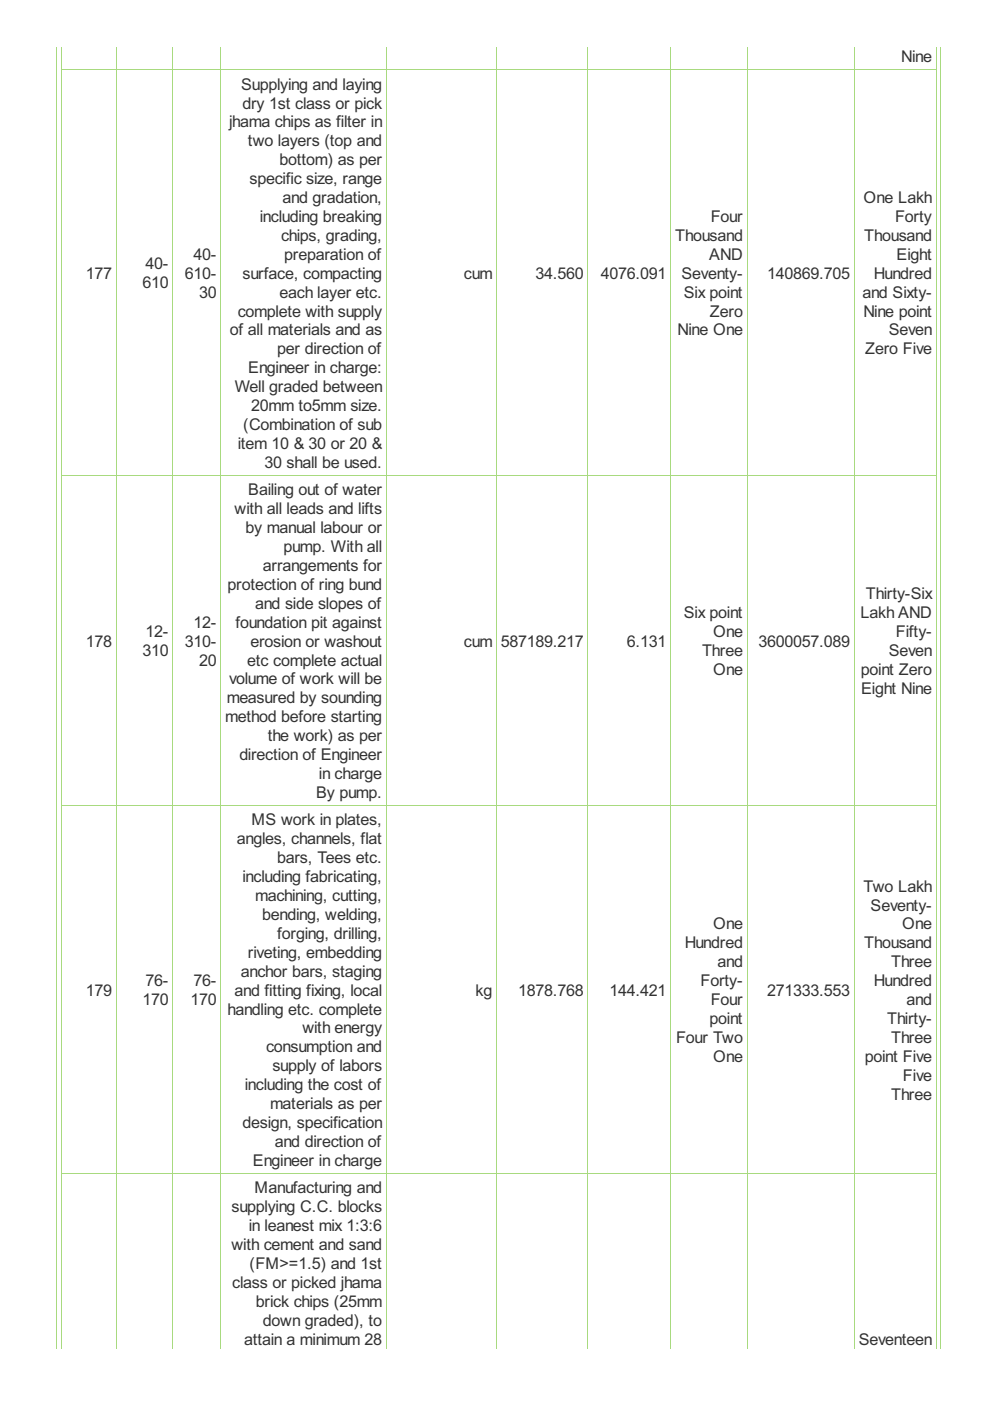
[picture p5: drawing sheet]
<svg xmlns="http://www.w3.org/2000/svg" width="210mm" height="297mm" viewBox="0 0 210 297" stroke-linecap="round" stroke-linejoin="round" font-family="sans-serif">
<defs><g id="words">
<g font-size="3.8" fill="#333">
<text x="191.1" y="13.2">Nine</text>
<text x="51.1" y="19">Supplying and laying</text>
<text x="51.4" y="23">dry 1st class or pick</text>
<text x="48.6" y="27">jhama chips as filter in</text>
<text x="52.6" y="31">two layers (top and</text>
<text x="59.3" y="35">bottom) as per</text>
<text x="52.9" y="39.1">specific size, range</text>
<text x="55.1" y="47.1">including breaking</text>
<text x="59.9" y="43.1">and gradation,</text>
<text x="150.7" y="47.1">Four</text>
<text x="183.1" y="43.1">One Lakh</text>
<text x="189.8" y="47.1">Forty</text>
<text x="59.6" y="51.1">chips, grading,</text>
<text x="143.2" y="51.1">Thousand</text>
<text x="183.3" y="51.1">Thousand</text>
<text x="18.2" y="59.1">177</text>
<text x="30.9" y="57.1">40-</text>
<text x="39.2" y="59.1">610-</text>
<text x="41.1" y="55.1">40-</text>
<text x="51.4" y="59.1">surface, compacting</text>
<text x="60.3" y="55.1">preparation of</text>
<text x="98.3" y="59.1">cum</text>
<text x="113.5" y="59.1">34.560</text>
<text x="127.4" y="59.1">4076.091</text>
<text x="144.5" y="59.1">Seventy-</text>
<text x="150.3" y="55.1">AND</text>
<text x="162.6" y="59.1">140869.705</text>
<text x="185.3" y="59.1">Hundred</text>
<text x="190.1" y="55.1">Eight</text>
<text x="30.2" y="61.1">610</text>
<text x="42.2" y="63.1">30</text>
<text x="59.3" y="63.1">each layer etc.</text>
<text x="145" y="63.1">Six point</text>
<text x="182.9" y="63.1">and Sixty-</text>
<text x="48.7" y="71.1">of all materials and as</text>
<text x="50.4" y="67.1">complete with supply</text>
<text x="143.7" y="71.1">Nine One</text>
<text x="150.5" y="67.1">Zero</text>
<text x="183.1" y="67.1">Nine point</text>
<text x="188.4" y="71.1">Seven</text>
<text x="58.8" y="75.1">per direction of</text>
<text x="183.4" y="75.1">Zero Five</text>
<text x="49.8" y="83.1">Well graded between</text>
<text x="52.6" y="79.1">Engineer in charge:</text>
<text x="53.2" y="87.2">20mm to5mm size.</text>
<text x="50.4" y="95.2">item 10 &amp; 30 or 20 &amp;</text>
<text x="51.6" y="91.2">(Combination of sub</text>
<text x="56.1" y="99.2">30 shall be used.</text>
<text x="52.6" y="105">Bailing out of water</text>
<text x="49.7" y="109">with all leads and lifts</text>
<text x="52.1" y="113">by manual labour or</text>
<text x="60.1" y="117.1">pump. With all</text>
<text x="48.2" y="125.1">protection of ring bund</text>
<text x="55.8" y="121.1">arrangements for</text>
<text x="54.1" y="129.1">and side slopes of</text>
<text x="145" y="131.1">Six point</text>
<text x="182.4" y="131.1">Lakh AND</text>
<text x="183.6" y="127.1">Thirty-Six</text>
<text x="18.2" y="137.1">178</text>
<text x="30.9" y="135.1">12-</text>
<text x="39.2" y="137.1">310-</text>
<text x="41.1" y="133.1">12-</text>
<text x="49.9" y="133.1">foundation pit against</text>
<text x="53.1" y="137.1">erosion or washout</text>
<text x="98.3" y="137.1">cum</text>
<text x="106.2" y="137.1">587189.217</text>
<text x="132.9" y="137.1">6.131</text>
<text x="151.2" y="135.1">One</text>
<text x="160.8" y="137.1">3600057.089</text>
<text x="189.9" y="135.1">Fifty-</text>
<text x="30.2" y="139.1">310</text>
<text x="42.2" y="141.1">20</text>
<text x="52.4" y="141.1">etc complete actual</text>
<text x="148.8" y="139.1">Three</text>
<text x="151.2" y="143.1">One</text>
<text x="182.5" y="143.1">point Zero</text>
<text x="188.4" y="139.1">Seven</text>
<text x="48.1" y="149.1">measured by sounding</text>
<text x="48.6" y="145.1">volume of work will be</text>
<text x="182.6" y="147.1">Eight Nine</text>
<text x="47.7" y="153.1">method before starting</text>
<text x="50.7" y="161.1">direction of Engineer</text>
<text x="56.8" y="157.1">the work) as per</text>
<text x="67.6" y="165.2">in charge</text>
<text x="67" y="169.2">By pump.</text>
<text x="50.2" y="179">angles, channels, flat</text>
<text x="53.3" y="175">MS work in plates,</text>
<text x="58.8" y="183">bars, Tees etc.</text>
<text x="51.4" y="187">including fabricating,</text>
<text x="54.1" y="191">machining, cutting,</text>
<text x="183.1" y="189">Two Lakh</text>
<text x="55.6" y="195.1">bending, welding,</text>
<text x="151.2" y="197.1">One</text>
<text x="184.6" y="193">Seventy-</text>
<text x="191.3" y="197.1">One</text>
<text x="52.6" y="203.1">riveting, embedding</text>
<text x="58.8" y="199.1">forging, drilling,</text>
<text x="145.2" y="201.1">Hundred</text>
<text x="183.3" y="201.1">Thousand</text>
<text x="30.9" y="209.1">76-</text>
<text x="41.1" y="209.1">76-</text>
<text x="51.1" y="207.1">anchor bars, staging</text>
<text x="148.5" y="209.1">Forty-</text>
<text x="152.1" y="205.1">and</text>
<text x="185.3" y="209.1">Hundred</text>
<text x="188.9" y="205.1">Three</text>
<text x="18.2" y="211.1">179</text>
<text x="30.2" y="213.1">170</text>
<text x="40.4" y="213.1">170</text>
<text x="48.2" y="215.1">handling etc. complete</text>
<text x="49.7" y="211.1">and fitting fixing, local</text>
<text x="100.9" y="211.1">kg</text>
<text x="109.9" y="211.1">1878.768</text>
<text x="129.2" y="211.1">144.421</text>
<text x="150.7" y="213.1">Four</text>
<text x="162.6" y="211.1">271333.553</text>
<text x="192.2" y="213.1">and</text>
<text x="64.1" y="219.1">with energy</text>
<text x="143.3" y="221.1">Four Two</text>
<text x="150.5" y="217.1">point</text>
<text x="188.1" y="217.1">Thirty-</text>
<text x="188.9" y="221.1">Three</text>
<text x="56.4" y="223.1">consumption and</text>
<text x="57.8" y="227.1">supply of labors</text>
<text x="151.2" y="225.1">One</text>
<text x="183.4" y="225.1">point Five</text>
<text x="51.9" y="231.1">including the cost of</text>
<text x="188.9" y="233.1">Three</text>
<text x="191.4" y="229.1">Five</text>
<text x="51.4" y="239.1">design, specification</text>
<text x="57.3" y="235.1">materials as per</text>
<text x="58.3" y="243.2">and direction of</text>
<text x="53.6" y="247.2">Engineer in charge</text>
<text x="49.1" y="257">supplying C.C. blocks</text>
<text x="54" y="253">Manufacturing and</text>
<text x="52.7" y="261">in leanest mix 1:3:6</text>
<text x="49.1" y="265">with cement and sand</text>
<text x="52.9" y="269">(FM&gt;=1.5) and 1st</text>
<text x="49.2" y="273.1">class or picked jhama</text>
<text x="54.3" y="277.1">brick chips (25mm</text>
<text x="55.8" y="281.1">down graded), to</text>
<text x="51.7" y="285.1">attain a minimum 28</text>
<text x="182.1" y="285.1">Seventeen</text>
</g>
</g></defs>
<g fill="none" stroke="#a8da7f" stroke-width=".21">
<path d="M12.1 9.9v276.1M13 14.8h185.6M13.1 9.9v276.1M24.6 9.9v276.1M36.6 9.9v276.1M46.8 9.9v276.1M81.9 9.9v276.1M105.3 9.9v276.1M124.7 9.9v276.1M142.2 9.9v276.1M158.4 9.9v276.1M181.1 9.9v276.1"/>
<path d="M198.5 9.9v276.1M199.3 9.9v276.1M13 100.8h185.6M13 170.8h185.6M13 248.7h185.6"/>
</g>
<use href="#words"/>
</svg>
